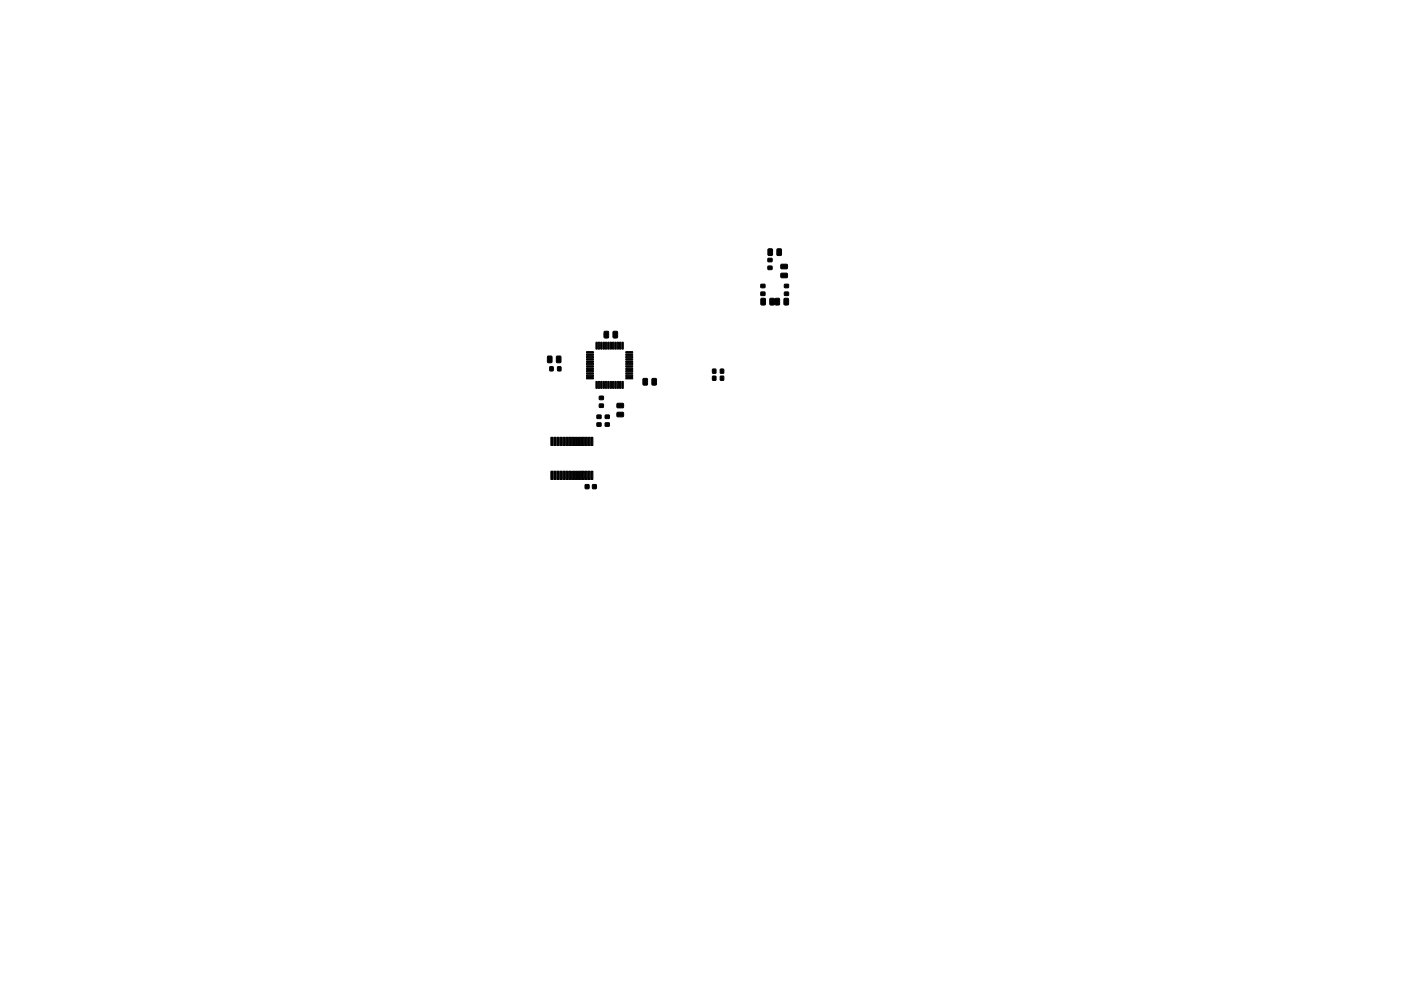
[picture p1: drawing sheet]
<svg xmlns="http://www.w3.org/2000/svg" width="297mm" height="210mm" viewBox="0 0 297 210" stroke-linecap="round" stroke-linejoin="round" font-family="sans-serif">
<g fill="#000" stroke="#000" stroke-width=".21">
<path d="M162.8 56.5h.9v.7h-.9zM162.8 54.8h.9v.7h-.9zM162.9 52.8h.7l.2 .1v1.1l-.1 .2h-.7l-.2-.1zM164.8 52.8h.7l.2 .1v1.1l-.1 .2h-.7l-.2-.1zM165.6 58h1.2l.2 .2-.1 .6-.2 .1h-1l-.2-.2zM165.6 56.1h1.2l.2 .2-.1 .6-.2 .1h-1l-.2-.2zM116.1 75.6l.7-.1 .2 .2v1l-.1 .2-.6 .1-.2-.2zM116.6 77.8h.7v.9h-.7zM118 75.6l.7-.1 .2 .2v1l-.1 .2-.6 .1-.2-.2zM118.2 77.8h.7v.9h-.7zM124.4 79.6h1.4v.2l-1.4 .1zM124.4 79.1h1.4v.2l-1.4 .1z"/>
<path d="M124.4 78.6h1.4v.2l-1.4 .1zM124.4 78.1h1.4v.2l-1.4 .1zM124.4 77.6h1.4v.2l-1.4 .1zM124.4 77.1h1.4v.2l-1.4 .1zM124.4 76.6h1.4v.2l-1.4 .1zM124.4 76.1h1.4v.2l-1.4 .1zM124.4 75.6h1.4v.2l-1.4 .1zM124.4 75.1h1.4v.2l-1.4 .1zM124.4 74.6h1.4v.2l-1.4 .1zM126.4 72.6l.2 .1v1.4l-.2-.1zM126.9 72.6l.2 .1v1.4l-.2-.1zM127.4 72.6l.2 .1v1.4l-.2-.1z"/>
<path d="M127.9 72.6l.2 .1v1.4l-.2-.1zM128.4 72.6l.2 .1v1.4l-.2-.1zM128.1 70.3l.9 .1-.1 1.3-.8-.1zM128.9 72.6l.2 .1v1.4l-.2-.1zM129.4 72.6l.2 .1v1.4l-.2-.1zM129.9 72.6l.2 .1v1.4l-.2-.1zM130.4 72.6l.2 .1v1.4l-.2-.1zM130 70.3l.9 .1-.1 1.3-.8-.1zM130.9 72.6l.2 .1v1.4l-.2-.1zM131.4 72.6l.2 .1v1.4l-.2-.1zM131.9 72.6l.2 .1v1.4l-.2-.1zM132.7 74.6h1.4v.2l-1.4 .1z"/>
<path d="M132.7 75.1h1.4v.2l-1.4 .1zM132.7 75.6h1.4v.2l-1.4 .1zM132.7 76.1h1.4v.2l-1.4 .1zM132.7 76.6h1.4v.2l-1.4 .1zM132.7 77.1h1.4v.2l-1.4 .1zM132.7 77.6h1.4v.2l-1.4 .1zM132.7 78.1h1.4v.2l-1.4 .1zM132.7 78.6h1.4v.2l-1.4 .1zM132.7 79.1h1.4v.2l-1.4 .1zM132.7 79.6h1.4v.2l-1.4 .1zM151.1 79.8h.7v.9h-.7zM151.1 78.3h.7v.9h-.7z"/>
<path d="M152.7 79.8h.7v.9h-.7zM152.7 78.3h.7v.9h-.7zM161.3 60.3h.9v.7h-.9zM161.3 62h.9v.7h-.9zM161.4 63.3l.9 .1-.1 1.3-.9-.1zM163.3 63.3l.9 .1-.1 1.3-.9-.1zM164.4 63.3l.9 .1-.1 1.3-.9-.1zM166.3 63.3l.9 .1-.1 1.3-.9-.1zM166.3 60.3h.9v.7h-.9zM166.3 62h.9v.7h-.9zM116.8 100h.4v1.7h-.4zM116.8 92.8h.4v1.7h-.4z"/>
<path d="M117.5 100h.4v1.7h-.4zM117.5 92.8h.4v1.7h-.4zM118.1 100h.4v1.7h-.4zM118.1 92.8h.4v1.7h-.4zM118.8 100h.4v1.7h-.4zM118.8 92.8h.4v1.7h-.4zM119.4 100h.4v1.7h-.4zM119.4 92.8h.4v1.7h-.4zM120.1 100h.4v1.7h-.4zM120.1 92.8h.4v1.7h-.4zM120.7 100h.4v1.7h-.4zM120.7 92.8h.4v1.7h-.4z"/>
<path d="M121.4 100h.4v1.7h-.4zM121.4 92.8h.4v1.7h-.4zM122 100h.5v1.7h-.5zM122 92.8h.5v1.7h-.5zM122.6 100h.5v1.7h-.5zM122.6 92.8h.5v1.7h-.5zM123.3 100h.5v1.7h-.5zM123.3 92.8h.5v1.7h-.5zM123.9 100h.5v1.7h-.5zM123.9 92.8h.5v1.7h-.5zM124.6 100h.5v1.7h-.5zM124.6 92.8h.5v1.7h-.5z"/>
<path d="M125.2 100h.5v1.7h-.5zM125.2 92.8h.5v1.7h-.5zM124.4 80.1h1.4v.2l-1.4 .1zM126.4 80.9l.2 .1v1.4l-.2-.1zM126.9 80.9l.2 .1v1.4l-.2-.1zM126.6 88.1h.8v.7h-.8zM126.6 89.7h.8v.7h-.8zM127.4 80.9l.2 .1v1.4l-.2-.1zM127.1 84.1h.8v.7h-.8zM127.1 85.7h.8v.7h-.8zM127.9 80.9l.2 .1v1.4l-.2-.1zM128.4 80.9l.2 .1v1.4l-.2-.1z"/>
<path d="M128.3 88.1h.9v.7h-.9zM128.3 89.7h.9v.7h-.9zM128.9 80.9l.2 .1v1.4l-.2-.1zM129.4 80.9l.2 .1v1.4l-.2-.1zM129.9 80.9l.2 .1v1.4l-.2-.1zM130.4 80.9l.2 .1v1.4l-.2-.1zM130.9 80.9l.2 .1v1.4l-.2-.1zM131.4 80.9l.2 .1v1.4l-.2-.1zM130.8 87.5h1.3l.1 .2v.6l-.2 .1h-1.1l-.1-.2zM130.8 85.6h1.3l.1 .2v.6l-.2 .1h-1.1l-.1-.2zM131.9 80.9l.2 .1v1.4l-.2-.1zM132.7 80.1h1.4v.2l-1.4 .1z"/>
<path d="M136.4 80.3l.9 .1-.1 1.3-.9-.1zM138.3 80.3l.9 .1-.1 1.3-.9-.1zM124.1 102.8l.8 .1-.1 .8-.7-.1zM125.6 102.8h.8v.9h-.8z"/>
</g>
</svg>
